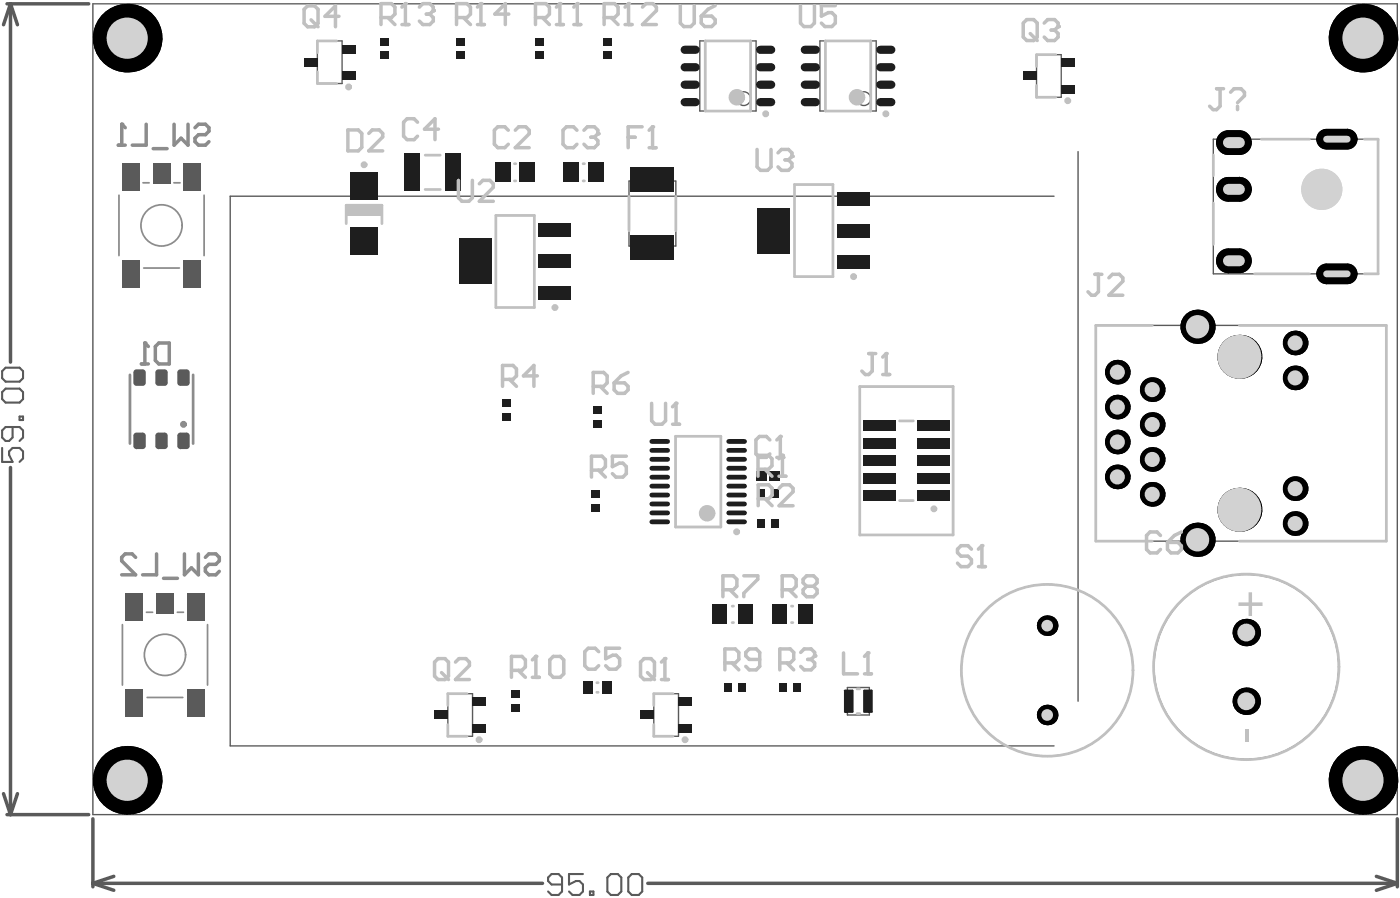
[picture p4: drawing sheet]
<svg xmlns="http://www.w3.org/2000/svg" width="339mm" height="218mm" viewBox="0 0 339 218" stroke-linecap="round" stroke-linejoin="round" font-family="sans-serif">
<g fill="none" stroke="#5a5a5a" stroke-width=".33">
<path d="M22.5 .9h316.2v196.6h-316.2zM76.9 9.9h6v10.3h-6zM169.6 9.9h13.7v17h-13.7zM198.8 9.9h13.6v17h-13.6zM251.3 13.3h6v10.3h-6zM261.3 36.7v133.3M294.1 33.7h40v32.7h-40zM152.5 43.9h11.3v15.7h-11.3zM255.5 47.6h-199.7v133.2h199.7M265.6 78.9h70.5v52.3h-70.5zM208.4 93.7h22.6v36h-22.6zM108.6 168.1h5.9v10.4h-5.9z"/>
<path d="M158.5 168.1h6v10.4h-6zM205.4 166.6h5.3v6.7h-5.3z"/>
<circle cx="180.3" cy="23.9" r="1.66"/>
<circle cx="209.4" cy="23.9" r="1.66"/>
<circle cx="253.8" cy="162.5" r="20.8"/>
<circle cx="302.1" cy="161.6" r="22.4"/>
</g>
<g fill="none" stroke="#5a5a5a" stroke-width=".84">
<path d="M1.7 .9h19.8M2.5 .9l1.7 5.1M2.5 .9l-1.6 5.1M2.5 .9v86.9M2.5 113.3v84.2M.9 192.4l1.6 5.1M1.7 197.5h19.8M4.2 192.4l-1.7 5.1M22.5 198.5v16.5M338.7 198.5v16.5M22.5 214.1l5.1 1.7M22.5 214.1h109"/>
<path d="M27.6 212.4l-5.1 1.7M157 214.1h181.7M333.6 212.4l5.1 1.7M338.7 214.1l-5.1 1.7"/>
</g>
<path d="M1.4 89.1h3.3l.9 .9v1.7l-.9 .8h-3.3l-.9-.8v-1.7zM1.4 94.2h3.3l.9 .8v1.7l-.9 .9h-3.3l-.9-.9v-1.7zM.5 108.6v3.4h2.6l-.9-1.7v-.9l.9-.8h1.6l.9 .8v1.7l-.9 .9M3.1 103.5v2.5l-.9 .9h-.8l-.9-.9v-1.7l.9-.8h3.3l.9 .8v1.7l-.9 .9M4.7 101h.9v.8h-.9zM136.2 214.4h-2.5l-.8-.9v-.8l.8-.8h1.7l.8 .8v3.4l-.8 .8h-1.7l-.8-.8M141.3 211.9h-3.4v2.5l1.7-.9h.9l.8 .9v1.7l-.8 .8h-1.7l-.9-.8M143 216.1h.8v.8h-.8zM148.1 211.9h1.7l.8 .8v3.4l-.8 .8h-1.7l-.9-.8v-3.4zM153.1 211.9h1.7l.9 .8v3.4l-.9 .8h-1.7l-.8-.8v-3.4z" fill="none" stroke="#5a5a5a" stroke-width=".51"/>
<path d="M28.8 47.3v14.7M34.7 44.3h1.5M42.2 44.3h1.5M49.5 47.3v14.7M34.8 65h8.7M29.7 151.4v14.7M35.5 148.4h1.5M43 148.4h1.5M50.3 151.4v14.7M35.7 169.1h8.6" fill="none" stroke="#8c8c8c" stroke-width=".42"/>
<path d="M31.5 90.9v16.6M46.8 90.9v16.6" fill="none" stroke="#8c8c8c" stroke-width=".66"/>
<path d="M34.3 88.2h1.7M35.1 83.1v5.1M38.5 83.1h2.5v5.1h-2.5l-.8-.8v-3.4z" fill="none" stroke="#8c8c8c" stroke-width=".84"/>
<circle cx="35.1" cy="83.1" r=".42" fill="#8c8c8c"/>
<path d="M28.7 35.2h1.7M29.5 30.1v5.1M35.4 30.1v5.1h-3.3M37.1 36h3.4M42.2 30.1v5.1l1.7-1.7 1.7 1.7v-5.1M47.3 31l.8-.9h1.7l.9 .9v.8l-.9 .8h-1.7l-.8 .9v.8l.8 .9h1.7l.9-.9M35.1 83.1l.9 .9M32.9 135.1l-.9-.8h-1.7l-.8 .8v.8l3.4 3.4h-3.4M37.9 134.3v5h-3.3M44.7 134.3v5l1.7-1.7 1.7 1.7v-5M49.8 135.1l.8-.8h1.7l.9 .8v.8l-.9 .9h-1.7l-.8 .8v.9l.8 .8h1.7l.9-.8M39.6 140.2h3.4" fill="none" stroke="#8c8c8c" stroke-width=".84"/>
<circle cx="29.5" cy="30.1" r=".42" fill="#8c8c8c"/>
<path d="M29.5 30.1l.9 .9" fill="none" stroke="#8c8c8c" stroke-width=".84"/>
<circle cx="44.5" cy="102.9" r=".42" fill="none" stroke="#8c8c8c" stroke-width=".83"/>
<g fill="none" stroke="#8c8c8c" stroke-width=".42">
<circle cx="39.2" cy="54.6" r="5"/>
<circle cx="40" cy="158.7" r="5"/>
</g>
<circle cx="253.8" cy="173.3" r="2.49" fill="#000"/>
<circle cx="253.8" cy="173.3" r="1.42" fill="#d2d2d2"/>
<circle cx="253.8" cy="151.7" r="2.49" fill="#000"/>
<circle cx="253.8" cy="151.7" r="1.42" fill="#d2d2d2"/>
<circle cx="279.3" cy="119.8" r="2.99" fill="#000"/>
<circle cx="279.3" cy="119.8" r="1.83" fill="#d2d2d2"/>
<circle cx="279.3" cy="94.4" r="2.99" fill="#000"/>
<circle cx="279.3" cy="94.4" r="1.83" fill="#d2d2d2"/>
<circle cx="279.3" cy="102.9" r="2.99" fill="#000"/>
<circle cx="279.3" cy="102.9" r="1.83" fill="#d2d2d2"/>
<circle cx="270.9" cy="90.2" r="2.99" fill="#000"/>
<circle cx="270.9" cy="90.2" r="1.83" fill="#d2d2d2"/>
<circle cx="270.9" cy="98.7" r="2.99" fill="#000"/>
<circle cx="270.9" cy="98.7" r="1.83" fill="#d2d2d2"/>
<circle cx="270.9" cy="107.1" r="2.99" fill="#000"/>
<circle cx="270.9" cy="107.1" r="1.83" fill="#d2d2d2"/>
<circle cx="302.1" cy="153.3" r="3.3" fill="#000"/>
<circle cx="302.1" cy="153.3" r="2.16" fill="#d2d2d2"/>
<circle cx="314" cy="126.9" r="2.99" fill="#000"/>
<circle cx="314" cy="126.9" r="1.83" fill="#d2d2d2"/>
<circle cx="314" cy="118.4" r="2.99" fill="#000"/>
<circle cx="314" cy="118.4" r="1.83" fill="#d2d2d2"/>
<circle cx="300.4" cy="123.6" r="5.3" fill="#000"/>
<circle cx="300.4" cy="123.6" r="5.3" fill="#d2d2d2"/>
<circle cx="314" cy="91.6" r="2.99" fill="#000"/>
<circle cx="314" cy="91.6" r="1.83" fill="#d2d2d2"/>
<circle cx="279.3" cy="111.4" r="2.99" fill="#000"/>
<circle cx="279.3" cy="111.4" r="1.83" fill="#d2d2d2"/>
<circle cx="270.9" cy="115.6" r="2.99" fill="#000"/>
<circle cx="270.9" cy="115.6" r="1.83" fill="#d2d2d2"/>
<circle cx="314" cy="83.1" r="2.99" fill="#000"/>
<circle cx="314" cy="83.1" r="1.83" fill="#d2d2d2"/>
<circle cx="300.4" cy="86.5" r="5.3" fill="#000"/>
<circle cx="300.4" cy="86.5" r="5.3" fill="#d2d2d2"/>
<circle cx="302.1" cy="170" r="3.3" fill="#000"/>
<circle cx="302.1" cy="170" r="2.16" fill="#d2d2d2"/>
<circle cx="330.4" cy="189.1" r="8.3" fill="#000"/>
<circle cx="330.4" cy="189.1" r="5" fill="#d2d2d2"/>
<circle cx="330.4" cy="9.3" r="8.3" fill="#000"/>
<circle cx="330.4" cy="9.3" r="5" fill="#d2d2d2"/>
<circle cx="290.3" cy="130.8" r="4.2" fill="#000"/>
<circle cx="290.3" cy="130.8" r="2.83" fill="#d2d2d2"/>
<circle cx="290.3" cy="79.2" r="4.2" fill="#000"/>
<circle cx="290.3" cy="79.2" r="2.83" fill="#d2d2d2"/>
<g fill="#000">
<path d="M320.4 42.6l3.3 3.3-3.3 3.3-3.3-3.3z" fill-rule="evenodd"/>
<path d="M297.8 60.2h2.6l3 3-3 3h-2.6l-3-3z" fill-rule="evenodd"/>
<path d="M321.6 63.9h5l2.5 2.5-2.5 2.5h-5l-2.5-2.5z" fill-rule="evenodd"/>
</g>
<g fill="#000">
<path d="M320.4 45.9h3.3zM320.4 45.9h3.3a3.3 3.3 0 0 1-3.3 3.3z"/>
<path d="M320.4 42.6v3.3zM320.4 42.6a3.3 3.3 0 0 1 3.3 3.3h-3.3z"/>
<path d="M317.1 45.9h3.3zM318.1 43.5a3.3 3.3 0 0 1 2.3-.9v3.3h-3.3a3.3 3.3 0 0 1 1-2.4z"/>
<path d="M320.4 45.9v3.3zM317.1 45.9h3.3v3.3a3.3 3.3 0 0 1-3.3-3.3z"/>
<path d="M294.8 63.2h3zM295.9 60.9l1.2-.6 .7-.1v3h-3a2.99 2.99 0 0 1 1.1-2.3z"/>
<path d="M297.8 63.2v3zM294.8 63.2h3v3a3 3 0 0 1-3-3z"/>
<path d="M300.4 63.2h3zM300.4 63.2h3a3 3 0 0 1-3 3z"/>
<path d="M300.4 60.2v3zM300.4 60.2a3 3 0 0 1 3 3h-3z"/>
<path d="M319.1 66.4h2.5zM320 64.4l1-.5h.6v2.5h-2.5a2.49 2.49 0 0 1 .9-2z"/>
<path d="M321.6 66.4v2.5zM319.1 66.4h2.5v2.5a2.5 2.5 0 0 1-2.5-2.5z"/>
<path d="M326.6 66.4h2.5zM326.6 66.4h2.5a2.5 2.5 0 0 1-2.5 2.5z"/>
<path d="M326.6 63.9v2.5zM326.6 63.9a2.5 2.5 0 0 1 2.5 2.5h-2.5z"/>
</g>
<path d="M321.6 66.4h5" fill="none" stroke="#d2d2d2" stroke-width="1.7"/>
<path d="M297.8 63.2h2.6" fill="none" stroke="#d2d2d2" stroke-width="2.7"/>
<circle cx="320.4" cy="45.9" r="5" fill="#d2d2d2"/>
<path d="M297.8 42.9h2.6l3 3-3 3h-2.6l-3-3z" fill-rule="evenodd" fill="#000"/>
<g fill="#000">
<path d="M294.8 45.9h3zM295.9 43.6l1.2-.6 .7-.1v3h-3a2.99 2.99 0 0 1 1.1-2.3z"/>
<path d="M297.8 45.9v3zM294.8 45.9h3v3a3 3 0 0 1-3-3z"/>
<path d="M300.4 45.9h3zM300.4 45.9h3a3 3 0 0 1-3 3z"/>
<path d="M300.4 42.9v3zM300.4 42.9a3 3 0 0 1 3 3h-3z"/>
<circle cx="30.8" cy="189.1" r="8.3"/>
</g>
<path d="M297.8 45.9h2.6" fill="none" stroke="#d2d2d2" stroke-width="2.7"/>
<circle cx="30.8" cy="189.1" r="5" fill="#d2d2d2"/>
<circle cx="30.8" cy="9.3" r="8.3" fill="#000"/>
<circle cx="30.8" cy="9.3" r="5" fill="#d2d2d2"/>
<g fill="#000">
<path d="M297.8 31.6h2.6l3 3-3 3h-2.6l-3-3z" fill-rule="evenodd"/>
<path d="M321.6 31.2h5l2.5 2.5-2.5 2.5h-5l-2.5-2.5z" fill-rule="evenodd"/>
</g>
<g fill="#000">
<path d="M294.8 34.6h3zM295.9 32.2l1.2-.5 .7-.1v3h-3a2.99 2.99 0 0 1 1.1-2.4z"/>
<path d="M297.8 34.6v3zM294.8 34.6h3v3a3 3 0 0 1-3-3z"/>
<path d="M300.4 34.6h3zM300.4 34.6h3a3 3 0 0 1-3 3z"/>
<path d="M300.4 31.6v3zM300.4 31.6a3 3 0 0 1 3 3h-3z"/>
<path d="M319.1 33.7h2.5zM320 31.8l1-.5 .6-.1v2.5h-2.5a2.49 2.49 0 0 1 .9-1.9z"/>
<path d="M321.6 33.7v2.5zM319.1 33.7h2.5v2.5a2.5 2.5 0 0 1-2.5-2.5z"/>
<path d="M326.6 33.7h2.5zM326.6 33.7h2.5a2.5 2.5 0 0 1-2.5 2.5z"/>
<path d="M326.6 31.2v2.5zM326.6 31.2a2.5 2.5 0 0 1 2.5 2.5h-2.5z"/>
</g>
<path d="M321.6 33.7h5" fill="none" stroke="#d2d2d2" stroke-width="1.7"/>
<path d="M297.8 34.6h2.6" fill="none" stroke="#d2d2d2" stroke-width="2.7"/>
<g fill="#5a5a5a">
<path d="M43.7 104.9h1.5l.8 .7v2.5l-.8 .7h-1.5l-.7-.7v-2.5z" fill-rule="evenodd"/>
<path d="M43.7 89.5h1.5l.8 .8v2.5l-.8 .7h-1.5l-.7-.7v-2.5z" fill-rule="evenodd"/>
<path d="M37.8 143.7h4.4v5h-4.4z" fill-rule="evenodd"/>
<path d="M38.4 104.9h1.5l.8 .7v2.5l-.8 .7h-1.5l-.7-.7v-2.5z" fill-rule="evenodd"/>
<path d="M33.1 104.9h1.5l.7 .7v2.5l-.7 .7h-1.5l-.8-.7v-2.5z" fill-rule="evenodd"/>
<path d="M33.1 89.5h1.5l.7 .8v2.5l-.7 .7h-1.5l-.8-.7v-2.5z" fill-rule="evenodd"/>
<path d="M38.4 89.5h1.5l.8 .8v2.5l-.8 .7h-1.5l-.7-.7v-2.5z" fill-rule="evenodd"/>
<path d="M45.3 143.7h4.3v6.7h-4.3z" fill-rule="evenodd"/>
<path d="M30.3 143.7h4.4v6.7h-4.4z" fill-rule="evenodd"/>
<path d="M44.5 63h4.3v6.6h-4.3z" fill-rule="evenodd"/>
<path d="M29.5 63h4.3v6.6h-4.3z" fill-rule="evenodd"/>
<path d="M44.5 39.6h4.3v6.7h-4.3z" fill-rule="evenodd"/>
<path d="M29.5 39.6h4.3v6.7h-4.3z" fill-rule="evenodd"/>
<path d="M37 39.6h4.3v5h-4.3z" fill-rule="evenodd"/>
<path d="M45.3 167.1h4.3v6.6h-4.3z" fill-rule="evenodd"/>
<path d="M30.3 167.1h4.4v6.6h-4.4z" fill-rule="evenodd"/>
</g>
<g fill="#5a5a5a">
<path d="M43 105.6h.7zM43.2 105.1l.5-.2v.7h-.7z"/>
<path d="M43.7 108.1v.7zM43 108.1h.7v.7a.75 .75 0 0 1-.7-.7z"/>
<path d="M45.2 108.1h.8zM45.2 108.1h.8a.75 .75 0 0 1-.8 .7z"/>
<path d="M45.2 104.9v.7zM45.2 104.9a.75 .75 0 0 1 .8 .7h-.8z"/>
<path d="M43 90.3h.7zM43.2 89.7l.5-.2v.8h-.7z"/>
<path d="M43.7 92.8v.7zM43 92.8h.7v.7a.75 .75 0 0 1-.7-.7z"/>
<path d="M45.2 92.8h.8zM45.2 92.8h.8a.75 .75 0 0 1-.8 .7z"/>
<path d="M45.2 89.5v.8zM45.2 89.5a.75 .75 0 0 1 .8 .8h-.8z"/>
<path d="M37.7 105.6h.7zM37.9 105.1l.5-.2v.7h-.7z"/>
<path d="M38.4 108.1v.7zM37.7 108.1h.7v.7a.75 .75 0 0 1-.7-.7z"/>
<path d="M39.9 108.1h.8zM39.9 108.1h.8a.75 .75 0 0 1-.8 .7z"/>
<path d="M39.9 104.9v.7zM39.9 104.9a.75 .75 0 0 1 .8 .7h-.8z"/>
<path d="M32.3 105.6h.8zM32.6 105.1l.5-.2v.7h-.8z"/>
<path d="M33.1 108.1v.7zM32.3 108.1h.8v.7a.75 .75 0 0 1-.8-.7z"/>
<path d="M34.6 108.1h.7zM34.6 108.1h.7a.75 .75 0 0 1-.7 .7z"/>
<path d="M34.6 104.9v.7zM34.6 104.9a.75 .75 0 0 1 .7 .7h-.7z"/>
<path d="M32.3 90.3h.8zM32.6 89.7l.5-.2v.8h-.8z"/>
<path d="M33.1 92.8v.7zM32.3 92.8h.8v.7a.75 .75 0 0 1-.8-.7z"/>
<path d="M34.6 92.8h.7zM34.6 92.8h.7a.75 .75 0 0 1-.7 .7z"/>
<path d="M34.6 89.5v.8zM34.6 89.5a.75 .75 0 0 1 .7 .8h-.7z"/>
<path d="M37.7 90.3h.7zM37.9 89.7l.5-.2v.8h-.7z"/>
<path d="M38.4 92.8v.7zM37.7 92.8h.7v.7a.75 .75 0 0 1-.7-.7z"/>
<path d="M39.9 92.8h.8zM39.9 92.8h.8a.75 .75 0 0 1-.8 .7z"/>
<path d="M39.9 89.5v.8zM39.9 89.5a.75 .75 0 0 1 .8 .8h-.8z"/>
</g>
<circle cx="253.8" cy="173.3" r="2.49" fill="#000"/>
<circle cx="253.8" cy="173.3" r="1.42" fill="#d2d2d2"/>
<circle cx="253.8" cy="151.7" r="2.49" fill="#000"/>
<circle cx="253.8" cy="151.7" r="1.42" fill="#d2d2d2"/>
<circle cx="279.3" cy="119.8" r="2.99" fill="#000"/>
<circle cx="279.3" cy="119.8" r="1.83" fill="#d2d2d2"/>
<circle cx="279.3" cy="94.4" r="2.99" fill="#000"/>
<circle cx="279.3" cy="94.4" r="1.83" fill="#d2d2d2"/>
<circle cx="279.3" cy="102.9" r="2.99" fill="#000"/>
<circle cx="279.3" cy="102.9" r="1.83" fill="#d2d2d2"/>
<circle cx="270.9" cy="90.2" r="2.99" fill="#000"/>
<circle cx="270.9" cy="90.2" r="1.83" fill="#d2d2d2"/>
<circle cx="270.9" cy="98.7" r="2.99" fill="#000"/>
<circle cx="270.9" cy="98.7" r="1.83" fill="#d2d2d2"/>
<circle cx="270.9" cy="107.1" r="2.99" fill="#000"/>
<circle cx="270.9" cy="107.1" r="1.83" fill="#d2d2d2"/>
<circle cx="302.1" cy="153.3" r="3.3" fill="#000"/>
<circle cx="302.1" cy="153.3" r="2.16" fill="#d2d2d2"/>
<circle cx="314" cy="126.9" r="2.99" fill="#000"/>
<circle cx="314" cy="126.9" r="1.83" fill="#d2d2d2"/>
<circle cx="314" cy="118.4" r="2.99" fill="#000"/>
<circle cx="314" cy="118.4" r="1.83" fill="#d2d2d2"/>
<circle cx="300.4" cy="123.6" r="5.3" fill="#000"/>
<circle cx="300.4" cy="123.6" r="5.3" fill="#d2d2d2"/>
<circle cx="314" cy="91.6" r="2.99" fill="#000"/>
<circle cx="314" cy="91.6" r="1.83" fill="#d2d2d2"/>
<circle cx="279.3" cy="111.4" r="2.99" fill="#000"/>
<circle cx="279.3" cy="111.4" r="1.83" fill="#d2d2d2"/>
<circle cx="270.9" cy="115.6" r="2.99" fill="#000"/>
<circle cx="270.9" cy="115.6" r="1.83" fill="#d2d2d2"/>
<circle cx="314" cy="83.1" r="2.99" fill="#000"/>
<circle cx="314" cy="83.1" r="1.83" fill="#d2d2d2"/>
<circle cx="300.4" cy="86.5" r="5.3" fill="#000"/>
<circle cx="300.4" cy="86.5" r="5.3" fill="#d2d2d2"/>
<circle cx="302.1" cy="170" r="3.3" fill="#000"/>
<circle cx="302.1" cy="170" r="2.16" fill="#d2d2d2"/>
<circle cx="330.4" cy="189.1" r="8.3" fill="#000"/>
<circle cx="330.4" cy="189.1" r="5" fill="#d2d2d2"/>
<circle cx="330.4" cy="9.3" r="8.3" fill="#000"/>
<circle cx="330.4" cy="9.3" r="5" fill="#d2d2d2"/>
<circle cx="290.3" cy="130.8" r="4.2" fill="#000"/>
<circle cx="290.3" cy="130.8" r="2.83" fill="#d2d2d2"/>
<circle cx="290.3" cy="79.2" r="4.2" fill="#000"/>
<circle cx="290.3" cy="79.2" r="2.83" fill="#d2d2d2"/>
<g fill="#000">
<path d="M320.4 42.6l3.3 3.3-3.3 3.3-3.3-3.3z" fill-rule="evenodd"/>
<path d="M297.8 60.2h2.6l3 3-3 3h-2.6l-3-3z" fill-rule="evenodd"/>
<path d="M321.6 63.9h5l2.5 2.5-2.5 2.5h-5l-2.5-2.5z" fill-rule="evenodd"/>
</g>
<g fill="#000">
<path d="M320.4 45.9h3.3zM320.4 45.9h3.3a3.3 3.3 0 0 1-3.3 3.3z"/>
<path d="M320.4 42.6v3.3zM320.4 42.6a3.3 3.3 0 0 1 3.3 3.3h-3.3z"/>
<path d="M317.1 45.9h3.3zM318.1 43.5a3.3 3.3 0 0 1 2.3-.9v3.3h-3.3a3.3 3.3 0 0 1 1-2.4z"/>
<path d="M320.4 45.9v3.3zM317.1 45.9h3.3v3.3a3.3 3.3 0 0 1-3.3-3.3z"/>
<path d="M294.8 63.2h3zM295.9 60.9l1.2-.6 .7-.1v3h-3a2.99 2.99 0 0 1 1.1-2.3z"/>
<path d="M297.8 63.2v3zM294.8 63.2h3v3a3 3 0 0 1-3-3z"/>
<path d="M300.4 63.2h3zM300.4 63.2h3a3 3 0 0 1-3 3z"/>
<path d="M300.4 60.2v3zM300.4 60.2a3 3 0 0 1 3 3h-3z"/>
<path d="M319.1 66.4h2.5zM320 64.4l1-.5h.6v2.5h-2.5a2.49 2.49 0 0 1 .9-2z"/>
<path d="M321.6 66.4v2.5zM319.1 66.4h2.5v2.5a2.5 2.5 0 0 1-2.5-2.5z"/>
<path d="M326.6 66.4h2.5zM326.6 66.4h2.5a2.5 2.5 0 0 1-2.5 2.5z"/>
<path d="M326.6 63.9v2.5zM326.6 63.9a2.5 2.5 0 0 1 2.5 2.5h-2.5z"/>
</g>
<path d="M321.6 66.4h5" fill="none" stroke="#d2d2d2" stroke-width="1.7"/>
<path d="M297.8 63.2h2.6" fill="none" stroke="#d2d2d2" stroke-width="2.7"/>
<circle cx="320.4" cy="45.9" r="5" fill="#d2d2d2"/>
<path d="M297.8 42.9h2.6l3 3-3 3h-2.6l-3-3z" fill-rule="evenodd" fill="#000"/>
<g fill="#000">
<path d="M294.8 45.9h3zM295.9 43.6l1.2-.6 .7-.1v3h-3a2.99 2.99 0 0 1 1.1-2.3z"/>
<path d="M297.8 45.9v3zM294.8 45.9h3v3a3 3 0 0 1-3-3z"/>
<path d="M300.4 45.9h3zM300.4 45.9h3a3 3 0 0 1-3 3z"/>
<path d="M300.4 42.9v3zM300.4 42.9a3 3 0 0 1 3 3h-3z"/>
<circle cx="30.8" cy="189.1" r="8.3"/>
</g>
<path d="M297.8 45.9h2.6" fill="none" stroke="#d2d2d2" stroke-width="2.7"/>
<circle cx="30.8" cy="189.1" r="5" fill="#d2d2d2"/>
<circle cx="30.8" cy="9.3" r="8.3" fill="#000"/>
<circle cx="30.8" cy="9.3" r="5" fill="#d2d2d2"/>
<g fill="#000">
<path d="M297.8 31.6h2.6l3 3-3 3h-2.6l-3-3z" fill-rule="evenodd"/>
<path d="M321.6 31.2h5l2.5 2.5-2.5 2.5h-5l-2.5-2.5z" fill-rule="evenodd"/>
</g>
<g fill="#000">
<path d="M294.8 34.6h3zM295.9 32.2l1.2-.5 .7-.1v3h-3a2.99 2.99 0 0 1 1.1-2.4z"/>
<path d="M297.8 34.6v3zM294.8 34.6h3v3a3 3 0 0 1-3-3z"/>
<path d="M300.4 34.6h3zM300.4 34.6h3a3 3 0 0 1-3 3z"/>
<path d="M300.4 31.6v3zM300.4 31.6a3 3 0 0 1 3 3h-3z"/>
<path d="M319.1 33.7h2.5zM320 31.8l1-.5 .6-.1v2.5h-2.5a2.49 2.49 0 0 1 .9-1.9z"/>
<path d="M321.6 33.7v2.5zM319.1 33.7h2.5v2.5a2.5 2.5 0 0 1-2.5-2.5z"/>
<path d="M326.6 33.7h2.5zM326.6 33.7h2.5a2.5 2.5 0 0 1-2.5 2.5z"/>
<path d="M326.6 31.2v2.5zM326.6 31.2a2.5 2.5 0 0 1 2.5 2.5h-2.5z"/>
</g>
<path d="M321.6 33.7h5" fill="none" stroke="#d2d2d2" stroke-width="1.7"/>
<path d="M297.8 34.6h2.6" fill="none" stroke="#d2d2d2" stroke-width="2.7"/>
<g fill="#1e1e1e">
<path d="M82.9 17.2h3.2v2h-3.2z" fill-rule="evenodd"/>
<path d="M82.9 10.9h3.2v2h-3.2z" fill-rule="evenodd"/>
<path d="M92.2 9.2h2.1v1.8h-2.1z" fill-rule="evenodd"/>
<path d="M110.5 9.2h2.1v1.8h-2.1z" fill-rule="evenodd"/>
<path d="M123.8 170.7h2.1v1.9h-2.1z" fill-rule="evenodd"/>
<path d="M123.8 167.4h2.1v1.8h-2.1z" fill-rule="evenodd"/>
<path d="M129.6 9.2h2.2v1.8h-2.2z" fill-rule="evenodd"/>
<path d="M146 165.1h2.3v3h-2.3z" fill-rule="evenodd"/>
<path d="M143.2 118.8h2.2v1.9h-2.2z" fill-rule="evenodd"/>
<path d="M143.6 98.5h2.2v1.8h-2.2z" fill-rule="evenodd"/>
<path d="M146.2 9.2h2.2v1.8h-2.2z" fill-rule="evenodd"/>
<path d="M178.9 165.6h1.8v2.1h-1.8z" fill-rule="evenodd"/>
<path d="M183.6 125.8h1.8v2.2h-1.8z" fill-rule="evenodd"/>
<path d="M186.9 125.8h1.8v2.2h-1.8z" fill-rule="evenodd"/>
<path d="M186.9 118.6h1.8v2.2h-1.8z" fill-rule="evenodd"/>
<path d="M183.6 118.6h1.8v2.2h-1.8z" fill-rule="evenodd"/>
</g>
<path d="M184.3 16.3h2.6M184.3 12.1h2.6M184.3 24.8h2.6" fill="none" stroke="#1e1e1e" stroke-width="2"/>
<g fill="#1e1e1e">
<path d="M192.2 165.6h1.8v2.1h-1.8z" fill-rule="evenodd"/>
<path d="M92.2 12.5h2.1v1.8h-2.1z" fill-rule="evenodd"/>
<path d="M110.5 12.5h2.1v1.8h-2.1z" fill-rule="evenodd"/>
<path d="M129.6 12.5h2.2v1.8h-2.2z" fill-rule="evenodd"/>
<path d="M136.6 39.3h3.8v4.9h-3.8z" fill-rule="evenodd"/>
<path d="M143.2 122.2h2.2v1.8h-2.2z" fill-rule="evenodd"/>
<path d="M143.6 101.8h2.2v1.9h-2.2z" fill-rule="evenodd"/>
<path d="M146.2 12.5h2.2v1.8h-2.2z" fill-rule="evenodd"/>
<path d="M164.5 175.5h3.1v2h-3.1z" fill-rule="evenodd"/>
<path d="M164.5 169.1h3.1v2h-3.1z" fill-rule="evenodd"/>
<path d="M183.3 114.3h2.5v2.4h-2.5z" fill-rule="evenodd"/>
<path d="M186.5 114.3h2.6v2.4h-2.6z" fill-rule="evenodd"/>
</g>
<path d="M184.3 20.5h2.6" fill="none" stroke="#1e1e1e" stroke-width="2"/>
<g fill="#1e1e1e">
<path d="M204.9 167.1h1.7l.3 .3v5.1l-.3 .3h-1.7l-.3-.3v-5.1z" fill-rule="evenodd"/>
<path d="M121.7 96.8h2.1v1.9h-2.1z" fill-rule="evenodd"/>
<path d="M121.7 100.2h2.1v1.8h-2.1z" fill-rule="evenodd"/>
<path d="M155.3 172.3h3.2v2h-3.2z" fill-rule="evenodd"/>
<path d="M141.3 165.1h2.4v3h-2.4z" fill-rule="evenodd"/>
<path d="M175.5 165.6h1.9v2.1h-1.9z" fill-rule="evenodd"/>
</g>
<g fill="#1e1e1e">
<path d="M204.9 172.5v.3zM204.6 172.5h.3v.3z"/>
<path d="M206.6 172.5h.3zM206.6 172.5h.3l-.3 .3z"/>
<path d="M206.6 167.1v.3zM206.6 167.1l.3 .3h-.3z"/>
<path d="M204.6 167.4h.3zM204.7 167.2l.2-.1v.3h-.3z"/>
</g>
<path d="M176.7 117.8h3.8M176.7 120h3.8M176.7 111.3h3.8M176.7 113.5h3.8M176.7 107h3.8M176.7 124.3h3.8M176.7 126.5h3.8" fill="none" stroke="#1e1e1e" stroke-width="1.2"/>
<path d="M166 16.3h2.6M166 12.1h2.6M166 24.8h2.6" fill="none" stroke="#1e1e1e" stroke-width="2"/>
<path d="M188.9 165.6h1.8v2.1h-1.8z" fill-rule="evenodd" fill="#1e1e1e"/>
<path d="M195.1 16.3h2.7M195.1 12.1h2.7M195.1 24.8h2.7" fill="none" stroke="#1e1e1e" stroke-width="2"/>
<g fill="#1e1e1e">
<path d="M222.2 118.9h8v2.5h-8z" fill-rule="evenodd"/>
<path d="M222.2 110.4h8v2.5h-8z" fill-rule="evenodd"/>
<path d="M222.2 106.2h8v2.5h-8z" fill-rule="evenodd"/>
<path d="M248.1 17.4h3.2v2h-3.2z" fill-rule="evenodd"/>
<path d="M73.8 14.1h3.1v2h-3.1z" fill-rule="evenodd"/>
<path d="M98 37.3h3.8v9h-3.8z" fill-rule="evenodd"/>
<path d="M84.9 41.8h6.7v6.6h-6.7z" fill-rule="evenodd"/>
<path d="M114.5 175.5h3.2v2h-3.2z" fill-rule="evenodd"/>
<path d="M114.5 169.1h3.2v2h-3.2z" fill-rule="evenodd"/>
<path d="M108 37.3h3.8v9h-3.8z" fill-rule="evenodd"/>
<path d="M125.9 39.3h3.9v4.9h-3.9z" fill-rule="evenodd"/>
<path d="M120 39.3h3.8v4.9h-3.8z" fill-rule="evenodd"/>
<path d="M142.6 39.3h3.8v4.9h-3.8z" fill-rule="evenodd"/>
<path d="M179.1 146.6h3.5v4.6h-3.5z" fill-rule="evenodd"/>
<path d="M172.7 146.6h3.5v4.6h-3.5z" fill-rule="evenodd"/>
</g>
<path d="M176.7 115.7h3.8M176.7 109.2h3.8M176.7 122.2h3.8" fill="none" stroke="#1e1e1e" stroke-width="1.2"/>
<path d="M166 20.5h2.6" fill="none" stroke="#1e1e1e" stroke-width="2"/>
<g fill="#1e1e1e">
<path d="M193.4 146.6h3.5v4.6h-3.5z" fill-rule="evenodd"/>
<path d="M187.1 146.6h3.5v4.6h-3.5z" fill-rule="evenodd"/>
<path d="M202.9 61.9h8v3.3h-8z" fill-rule="evenodd"/>
<path d="M202.9 54.2h8v3.4h-8z" fill-rule="evenodd"/>
<path d="M202.9 46.6h8v3.3h-8z" fill-rule="evenodd"/>
</g>
<path d="M195.1 20.5h2.7" fill="none" stroke="#1e1e1e" stroke-width="2"/>
<g fill="#1e1e1e">
<path d="M222.2 114.6h8v2.6h-8z" fill-rule="evenodd"/>
<path d="M222.2 102h8v2.5h-8z" fill-rule="evenodd"/>
<path d="M257.3 14.2h3.1v2h-3.1z" fill-rule="evenodd"/>
<path d="M257.3 20.6h3.1v2h-3.1z" fill-rule="evenodd"/>
<path d="M84.9 55.1h6.7v6.6h-6.7z" fill-rule="evenodd"/>
<path d="M111.2 57.9h8v11h-8z" fill-rule="evenodd"/>
<path d="M209.5 167.1h1.8l.3 .3v5.1l-.3 .3h-1.8l-.3-.3v-5.1z" fill-rule="evenodd"/>
<path d="M105.4 172.3h3.2v2h-3.2z" fill-rule="evenodd"/>
</g>
<g fill="#1e1e1e">
<path d="M209.5 172.5v.3zM209.2 172.5h.3v.3z"/>
<path d="M211.3 172.5h.3zM211.3 172.5h.3l-.3 .3z"/>
<path d="M211.3 167.1v.3zM211.3 167.1l.3 .3h-.3z"/>
<path d="M209.2 167.4h.3zM209.4 167.2l.1-.1v.3h-.3z"/>
</g>
<path d="M158 117.8h3.8M158 120h3.8M158 111.3h3.8M158 113.5h3.8M158 107h3.8M158 124.3h3.8M158 126.5h3.8" fill="none" stroke="#1e1e1e" stroke-width="1.2"/>
<g fill="#1e1e1e">
<path d="M130.5 69.4h8v3.3h-8z" fill-rule="evenodd"/>
<path d="M209.2 118.9h8v2.5h-8z" fill-rule="evenodd"/>
<path d="M209.2 110.4h8v2.5h-8z" fill-rule="evenodd"/>
<path d="M209.2 106.2h8v2.5h-8z" fill-rule="evenodd"/>
</g>
<path d="M213.4 16.3h2.7M213.4 12.1h2.7M213.4 24.8h2.7" fill="none" stroke="#1e1e1e" stroke-width="2"/>
<path d="M158 115.7h3.8M158 109.2h3.8M158 122.2h3.8" fill="none" stroke="#1e1e1e" stroke-width="1.2"/>
<g fill="#1e1e1e">
<path d="M130.5 61.7h8v3.3h-8z" fill-rule="evenodd"/>
<path d="M130.5 54.1h8v3.3h-8z" fill-rule="evenodd"/>
<path d="M152.8 40.5h10.7v5.9h-10.7z" fill-rule="evenodd"/>
<path d="M209.2 114.6h8v2.6h-8z" fill-rule="evenodd"/>
<path d="M209.2 102h8v2.5h-8z" fill-rule="evenodd"/>
</g>
<path d="M213.4 20.5h2.7" fill="none" stroke="#1e1e1e" stroke-width="2"/>
<g fill="#1e1e1e">
<path d="M152.8 57.1h10.7v5.9h-10.7z" fill-rule="evenodd"/>
<path d="M183.6 50.4h8v11h-8z" fill-rule="evenodd"/>
</g>
<g fill="none" stroke="#c0c0c0" stroke-width=".66">
<path d="M76.9 17.4v2.8h4.7M81.6 9.9h-4.7v2.9M171 9.9h10.9v17h-10.9zM200.1 9.9h11v17h-11zM255.9 13.3h-4.6v2.8M103.1 37.6h3.6M124.7 39.7h.3M141.3 39.7h.4M251.3 20.7v2.9h4.6M294.1 37.6v5M305.8 33.7h11.6M330.7 33.7h3.4v32.7h-3.4"/>
<path d="M83.9 54.2v-4.4h8.7v4.4M103.1 45.9h3.6M120.2 52.2h9.3v22.3h-9.3zM124.7 43.8h.3M141.3 43.8h.4M152.5 47.6v8.3M163.8 47.6v8.3M192.6 44.7h9.3v22.3h-9.3zM294.1 49.2v10M279.3 78.9h-13.7v52.3h13.7M300.4 78.9h35.7v52.3h-35.7M304.1 66.4h13.3"/>
<path d="M208.4 93.7h22.6v36h-22.6zM163.8 105.8h10.9v21.9h-10.9zM218.1 102h3.3M218.1 121.3h3.3M177.5 150.9h.3M177.5 146.9h.3M191.9 150.9h.3M191.9 146.9h.3M108.6 175.6v2.9h4.6M113.2 168.1h-4.6v2.9M144.7 165.5h.3M144.7 167.8h.3"/>
<path d="M158.5 175.6v2.9h4.6M163.1 168.1h-4.6v2.9M207.7 173h.7M207.7 167h.7"/>
</g>
<path d="M83.9 49.8h8.7v2.5h-8.7z" fill-rule="evenodd" fill="#c0c0c0"/>
<g fill="none" stroke="#c0c0c0" stroke-width=".84">
<path d="M111.1 43.7v4.2l.9 .9h1.7l.8-.9v-4.2M116.2 44.6l.8-.9h1.7l.9 .9v.8l-3.4 3.4h3.4M121.8 92h2.6l.8-.9v-1.7l-.8-.8h-2.6v5M123.5 92l1.7 1.6M130.3 91.1h-3.4l2.5-2.5v5M143.8 93.6h2.5l.9-.8v-1.7l-.9-.8h-2.5v5M145.5 93.6l1.7 1.7M148.9 92.8h2.5l.9 .8v.9l-.9 .8h-1.7l-.8-.8zM152.3 90.3l-1.7 .8-1.7 1.7M145.1 158l-.8-.9h-1.7l-.8 .9v3.4l.8 .8h1.7l.8-.8M150.2 157.1h-3.4v2.6l1.7-.9h.9l.8 .9v1.7l-.8 .8h-1.7l-.9-.8M184.2 159.8h-2.6l-.8-.8v-.9l.8-.8h1.7l.9 .8v3.4l-.9 .9h-1.7l-.8-.9"/>
<path d="M194.1 158.1l.8-.8h1.7l.9 .8v.9M175.7 160.7h2.5l.9-.9v-1.7l-.9-.8h-2.5v5.1M177.4 160.7l1.7 1.7M189 160.7h2.6l.8-.9v-1.7l-.8-.8h-2.6v5.1M190.7 160.7l1.7 1.7"/>
</g>
<circle cx="197.5" cy="159" r=".42" fill="#c0c0c0"/>
<path d="M195.8 159.8h.8M196.6 159.8l.9 .9v.8l-.9 .9h-1.7l-.8-.9M197.5 159l-.9 .8M204.5 158.3v5h3.4M210.4 158.3v5M209.6 163.3h1.6" fill="none" stroke="#c0c0c0" stroke-width=".84"/>
<circle cx="210.4" cy="158.3" r=".42" fill="#c0c0c0"/>
<path d="M235.5 133.1l-.9-.8h-1.7l-.8 .8v.9l.8 .8h1.7l.9 .9v.8l-.9 .8h-1.7l-.8-.8M237.2 137.3h1.7M238 132.3v5M210.4 158.3l-.8 .8" fill="none" stroke="#c0c0c0" stroke-width=".84"/>
<circle cx="238" cy="132.3" r=".42" fill="#c0c0c0"/>
<path d="M110.7 4.3h2.5l.8-.9v-1.7l-.8-.8h-2.5v5.1M112.4 4.3l1.6 1.7M115.7 6h1.7M116.6 .9v5.1M84.3 31.5h2.6l.8 .8v3.4l-.8 .9h-2.6zM89.4 32.3l.8-.8h1.7l.9 .8v.9l-3.4 3.4h3.4M238 132.3l-.8 .8M281.3 129.8l-.8-.9h-1.7l-.9 .9v3.4l.9 .8h1.7l.8-.8M283 131.5h2.5l.9 .8v.9l-.9 .8h-1.6l-.9-.8zM286.4 128.9l-1.7 .9-1.7 1.7" fill="none" stroke="#c0c0c0" stroke-width=".84"/>
<circle cx="116.6" cy=".9" r=".42" fill="#c0c0c0"/>
<path d="M116.6 .9l-.9 .8M123.3 3.4h-3.3l2.5-2.5v5.1M123.2 31.6l-.8-.9h-1.7l-.9 .9v3.4l.9 .8h1.7l.8-.8M124.9 31.6l.9-.9h1.6l.9 .9v.8l-3.4 3.4h3.4M139.9 31.6l-.9-.9h-1.7l-.8 .9v3.4l.8 .8h1.7l.9-.8M141.5 31.6l.9-.9h1.7l.8 .9v.8M143.4 114h2.5l.9-.9v-1.7l-.9-.8h-2.5v5M145.1 114l1.7 1.6M151.8 110.6h-3.4v2.5l1.7-.8h.9l.8 .8v1.7l-.8 .8h-1.7l-.9-.8" fill="none" stroke="#c0c0c0" stroke-width=".84"/>
<circle cx="144.9" cy="32.4" r=".42" fill="#c0c0c0"/>
<g fill="none" stroke="#c0c0c0" stroke-width=".84">
<path d="M164.9 1.4v4.2l.9 .8h1.7l.8-.8v-4.2M170 3.9h2.5l.9 .9v.8l-.9 .8h-1.7l-.8-.8zM173.4 1.4l-1.7 .8-1.7 1.7M194 1.4v4.2l.9 .8h1.7l.8-.8v-4.2M202.5 1.4h-3.4v2.5l1.7-.8h.8l.9 .8v1.7l-.9 .8h-1.6l-.9-.8M248.9 4.8h1.7l.8 .8v3.4l-.8 .8h-1.7l-.9-.8v-3.4zM249.7 8.1l1.7 1.7M253.1 5.6l.9-.8h1.7l.8 .8v.8M143.2 33.3h.9M144.1 33.3l.8 .8v.9l-.8 .8h-1.7l-.9-.8M144.9 32.4l-.8 .9M180.3 139.6h3.4v.8l-3.4 3.4v.8"/>
<path d="M175.2 143h2.6l.8-.9v-1.7l-.8-.8h-2.6v5M176.9 143l1.7 1.6M189.6 143h2.5l.9-.9v-1.7l-.9-.8h-2.5v5M191.3 143l1.7 1.6M195.5 142.1l-.8-.8v-.9l.8-.8h1.7l.9 .8v.9l-.9 .8M195.5 142.1l-.8 .9v.8l.8 .8h1.7l.9-.8v-.8l-.9-.9M195.5 142.1h1.7"/>
</g>
<circle cx="256.5" cy="6.4" r=".42" fill="#c0c0c0"/>
<path d="M254.8 7.3h.9M255.7 7.3l.8 .8v.9l-.8 .8h-1.7l-.9-.8M256.5 6.4l-.8 .9M106.2 159.6h1.7l.8 .9v3.4l-.8 .8h-1.7l-.9-.8v-3.4zM129.9 159.1v5.1M107 163l1.7 1.7M110.4 160.5l.9-.9h1.6l.9 .9v.8l-3.4 3.4h3.4M124 162.5h2.5l.9-.9v-1.7l-.9-.8h-2.5v5.1M125.7 162.5l1.7 1.7M129 164.2h1.7" fill="none" stroke="#c0c0c0" stroke-width=".84"/>
<circle cx="129.9" cy="159.1" r=".42" fill="#c0c0c0"/>
<path d="M129.9 159.1l-.9 .8M134.1 159.1h1.7l.9 .8v3.4l-.9 .9h-1.7l-.8-.9v-3.4zM156.1 159.6h1.7l.8 .9v3.4l-.8 .8h-1.7l-.8-.8v-3.4zM161.2 159.6v5.1M157 163l1.6 1.7M160.3 164.7h1.7" fill="none" stroke="#c0c0c0" stroke-width=".84"/>
<circle cx="161.2" cy="159.6" r=".42" fill="#c0c0c0"/>
<path d="M158 97.8v4.2l.8 .8h1.7l.8-.8v-4.2M163.9 97.8v5M163 102.8h1.7M161.2 159.6l-.9 .9" fill="none" stroke="#c0c0c0" stroke-width=".84"/>
<circle cx="163.9" cy="97.8" r=".42" fill="#c0c0c0"/>
<path d="M163.9 97.8l-.9 .8M186.6 106.6l-.8-.8h-1.7l-.9 .8v3.4l.9 .9h1.7l.8-.9M188.3 110.9h1.7M188.9 118.4l.8-.9h1.7l.8 .9v.8l-3.3 3.4h3.3M189.2 105.8v5.1M183.8 120.9h2.5l.9-.9v-1.6l-.9-.9h-2.5v5.1M185.5 120.9l1.7 1.7" fill="none" stroke="#c0c0c0" stroke-width=".84"/>
<circle cx="189.2" cy="105.8" r=".42" fill="#c0c0c0"/>
<path d="M183.5 36.2v4.2l.9 .9h1.7l.8-.9v-4.2M188.6 37.1l.8-.9h1.7l.9 .9v.8M265.4 66.5h1.7M266.3 66.5v4.2l-.9 .9h-.8l-.9-.9M268.8 67.3l.8-.8h1.7l.9 .8v.9l-3.4 3.4h3.4M189.2 105.8l-.9 .8" fill="none" stroke="#c0c0c0" stroke-width=".84"/>
<circle cx="192" cy="37.9" r=".42" fill="#c0c0c0"/>
<g fill="none" stroke="#c0c0c0" stroke-width=".84">
<path d="M74.6 1.4h1.7l.8 .9v3.3l-.8 .9h-1.7l-.9-.9v-3.3zM75.4 4.8l1.7 1.7M82.2 4h-3.4l2.5-2.6v5.1M92.4 4.3h2.5l.8-.9v-1.7l-.8-.8h-2.5v5.1M94 4.3l1.7 1.7M97.4 6h1.7M98.3 .9v5.1M190.3 38.8h.8M191.1 38.8l.9 .8v.8l-.9 .9h-1.7l-.8-.9M192 37.9l-.9 .9M294.9 21.5h1.7M295.8 21.5v4.2l-.9 .9h-.8l-.9-.9"/>
<path d="M298.3 22.4l.8-.9h1.7l.9 .9v.8l-1.7 1.7M300 25.7v.9"/>
</g>
<circle cx="98.3" cy=".9" r=".42" fill="#c0c0c0"/>
<path d="M98.3 .9l-.9 .8M101.7 1.7l.8-.8h1.7l.8 .8v.9" fill="none" stroke="#c0c0c0" stroke-width=".84"/>
<circle cx="105" cy="2.6" r=".42" fill="#c0c0c0"/>
<path d="M103.3 3.4h.9M104.2 3.4l.8 .9v.8l-.8 .9h-1.7l-.8-.9M105 2.6l-.8 .8M146.4 4.3h2.6l.8-.9v-1.7l-.8-.8h-2.6v5.1M148.1 4.3l1.7 1.7M151.5 6h1.7M152.4 .9v5.1" fill="none" stroke="#c0c0c0" stroke-width=".84"/>
<circle cx="152.4" cy=".9" r=".42" fill="#c0c0c0"/>
<path d="M129.8 4.3h2.5l.9-.9v-1.7l-.9-.8h-2.5v5.1M131.5 4.3l1.7 1.7M134.9 6h1.7M135.7 .9v5.1M152.4 .9l-.9 .8M155.7 1.7l.9-.8h1.7l.8 .8v.9l-3.4 3.4h3.4M101.2 29.6l-.8-.8h-1.7l-.9 .8v3.4l.9 .9h1.7l.8-.9M106.3 31.3h-3.4l2.5-2.5v5.1" fill="none" stroke="#c0c0c0" stroke-width=".84"/>
<circle cx="135.7" cy=".9" r=".42" fill="#c0c0c0"/>
<path d="M135.7 .9l-.8 .8M139.1 6h1.7M139.9 .9v5.1" fill="none" stroke="#c0c0c0" stroke-width=".84"/>
<circle cx="139.9" cy=".9" r=".42" fill="#c0c0c0"/>
<path d="M139.9 .9l-.8 .8M152.3 33.3h1.7M155.7 30.7h-3.4v5.1M157.3 35.8h1.7M158.2 30.7v5.1" fill="none" stroke="#c0c0c0" stroke-width=".84"/>
<circle cx="158.2" cy="30.7" r=".42" fill="#c0c0c0"/>
<path d="M158.2 30.7l-.9 .9M183.7 113.7h2.6l.8-.8v-1.7l-.8-.8h-2.6v5M185.4 113.7l1.7 1.7M188.8 115.4h1.7M189.7 110.4v5" fill="none" stroke="#c0c0c0" stroke-width=".84"/>
<circle cx="189.7" cy="110.4" r=".42" fill="#c0c0c0"/>
<path d="M210.6 85.7h1.7M211.4 85.7v4.2l-.8 .9h-.8l-.9-.9M214 90.8h1.7M214.8 85.7v5.1M189.7 110.4l-.9 .8" fill="none" stroke="#c0c0c0" stroke-width=".84"/>
<circle cx="214.8" cy="85.7" r=".42" fill="#c0c0c0"/>
<path d="M214.8 85.7l-.8 .9" fill="none" stroke="#c0c0c0" stroke-width=".84"/>
<g fill="#c0c0c0">
<path d="M302.7 143.6h.8v2.4h2.5v.9h-2.5v2.4h-.8v-2.4h-2.5v-.9h2.5z"/>
<path d="M301.8 176.9h1v3h-1z"/>
</g>
<g fill="none" stroke="#c0c0c0" stroke-width=".83">
<circle cx="84.5" cy="21.1" r=".42"/>
<circle cx="88.3" cy="39.9" r=".42"/>
<circle cx="185.6" cy="27.6" r=".42"/>
<circle cx="214.7" cy="27.6" r=".42"/>
<circle cx="258.8" cy="24.4" r=".42"/>
<circle cx="134.5" cy="74.5" r=".42"/>
<circle cx="206.9" cy="67" r=".42"/>
<circle cx="178.6" cy="128.9" r=".42"/>
<circle cx="226.4" cy="123.3" r=".42"/>
<circle cx="116.1" cy="179.3" r=".42"/>
<circle cx="166.1" cy="179.3" r=".42"/>
</g>
<g fill="none" stroke="#c0c0c0" stroke-width="2">
<circle cx="178.6" cy="23.6" r="1"/>
<circle cx="207.7" cy="23.6" r="1"/>
<circle cx="171.4" cy="124.4" r="1"/>
</g>
<g fill="none" stroke="#c0c0c0" stroke-width=".66">
<circle cx="253.8" cy="162.5" r="20.8"/>
<circle cx="302.1" cy="161.6" r="22.5"/>
</g>
</svg>
